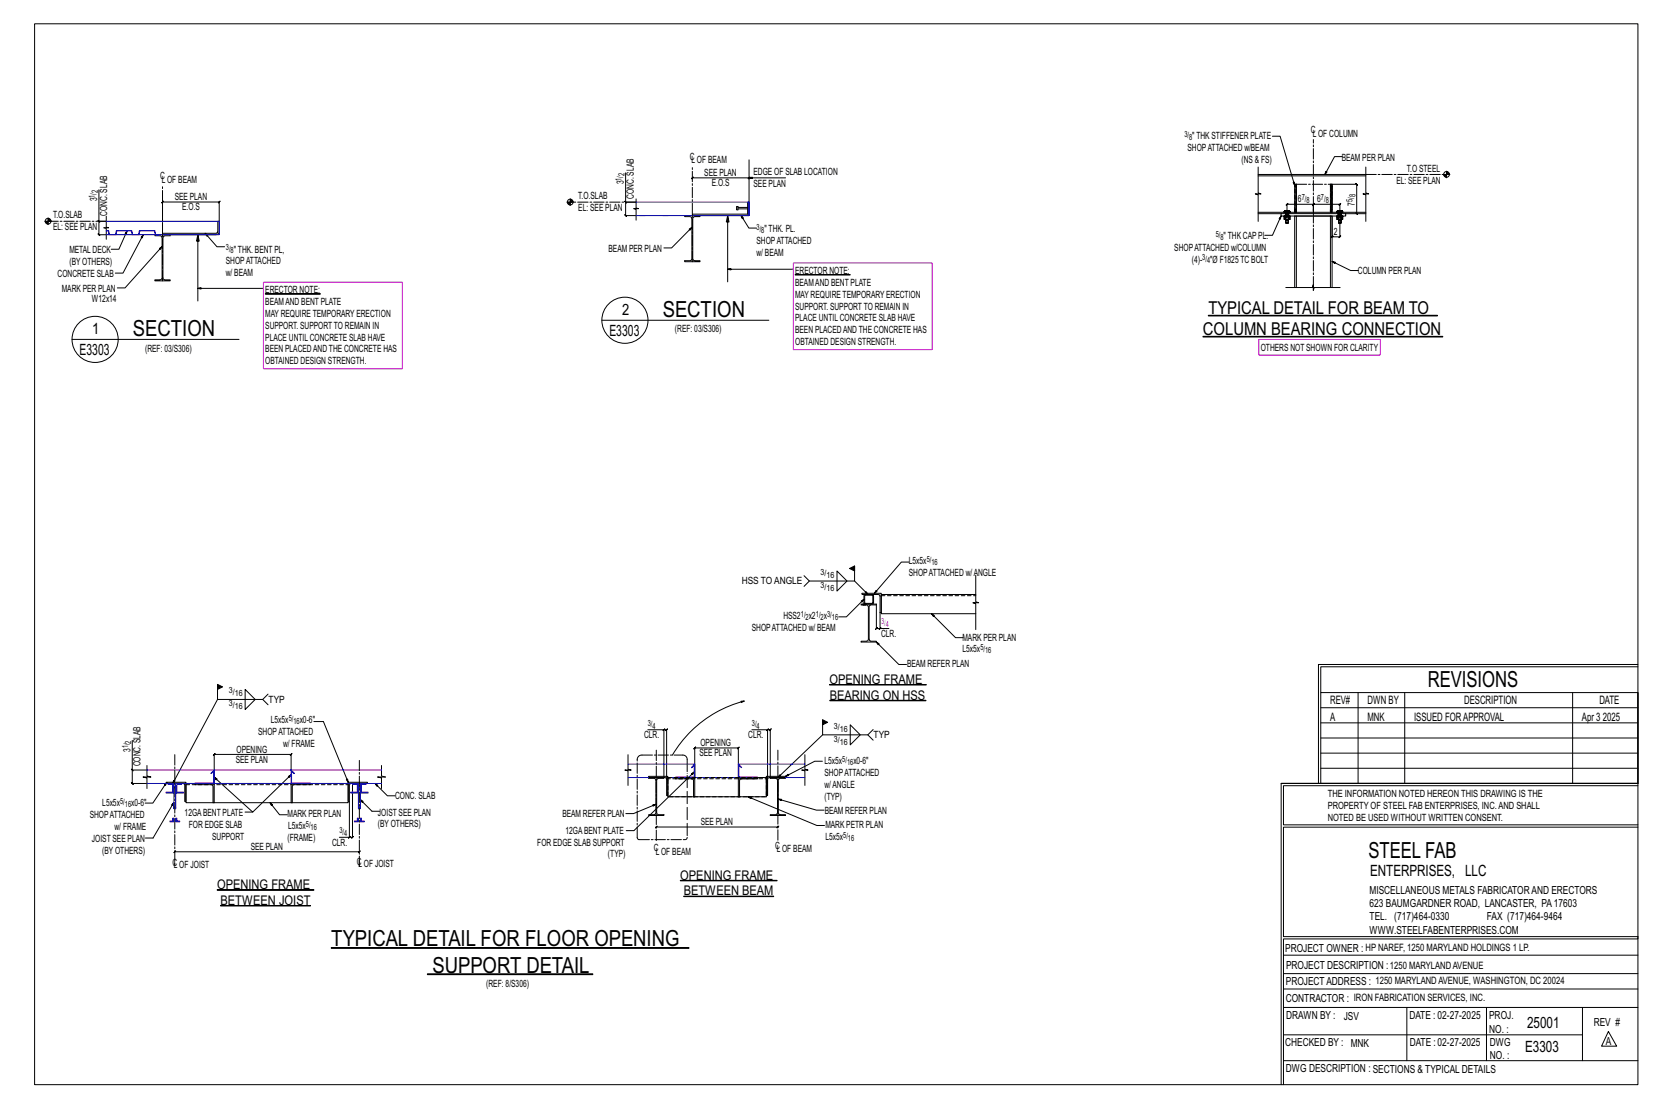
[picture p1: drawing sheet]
<svg xmlns="http://www.w3.org/2000/svg" width="914mm" height="610mm" viewBox="0 0 914 610" stroke-linecap="round" stroke-linejoin="round" font-family="sans-serif">
<defs><g id="words">
<g font-size="12.2">
<text x="365" y="174">SECTION</text>
<text x="73" y="185">SECTION</text>
<text x="786" y="378">REVISIONS</text>
<text x="753" y="472">STEEL FAB</text>
<text x="182" y="521">TYPICAL DETAIL FOR FLOOR OPENING</text>
<text x="238" y="536">SUPPORT DETAIL</text>
</g>
<g font-size="9.8">
<text x="665" y="173">TYPICAL DETAIL FOR BEAM TO</text>
<text x="662" y="185">COLUMN BEARING CONNECTION</text>
</g>
<g font-size="8.6">
<text x="342" y="174">2</text>
<text x="51" y="184">1</text>
<text x="335" y="185">E3303</text>
<text x="44" y="195">E3303</text>
<text x="754" y="483">ENTERPRISES, LLC</text>
<text x="841" y="566">25001</text>
<text x="840" y="579">E3303</text>
</g>
<g font-size="7.3">
<text x="457" y="377">OPENING FRAME</text>
<text x="457" y="385">BEARING ON HSS</text>
<text x="375" y="484">OPENING FRAME</text>
<text x="120" y="490">OPENING FRAME</text>
<text x="376" y="493">BETWEEN BEAM</text>
<text x="121" y="498">BETWEEN JOIST</text>
</g>
<g font-size="6.4">
<text x="732" y="388">REV#</text>
<text x="753" y="388">DWN BY</text>
<text x="806" y="388">DESCRIPTION</text>
<text x="880" y="388">DATE</text>
<text x="732" y="397">A</text>
<text x="753" y="397">MNK</text>
<text x="778" y="397">ISSUED FORAPPROVAL</text>
<text x="871" y="397">Apr 3</text>
<text x="882" y="397">2025</text>
</g>
<g font-size="6.1">
<text x="754" y="492">MISCELLANEOUS METALS FABRICATORAND ERECTORS</text>
<text x="754" y="500">623 BAUMGARDNER ROAD, LANCASTER, PA17603</text>
<text x="754" y="507">TEL. (717)464-0330</text>
<text x="819" y="507">FAX (717)464-9464</text>
<text x="754" y="514">WWW.STEELFABENTERPRISES.COM</text>
<text x="708" y="524">PROJECT OWNER : HP NAREF, 1250 MARYLAND HOLDINGS 1 LP.</text>
<text x="708" y="534">PROJECT DESCRIPTION :1250 MARYLANDAVENUE</text>
<text x="708" y="543">PROJECTADDRESS : 1250 MARYLANDAVENUE, WASHINGTON, DC 20024</text>
<text x="708" y="552">CONTRACTOR : IRON FABRICATION SERVICES, INC.</text>
<text x="708" y="561">DRAWN BY :</text>
<text x="740" y="561">JSV</text>
<text x="776" y="561">DATE : 02-27-2025</text>
<text x="820" y="561">PROJ.</text>
<text x="820" y="569">NO. :</text>
<text x="877" y="565">REV #</text>
<text x="708" y="576">CHECKED BY : MNK</text>
<text x="776" y="576">DATE :02-27-2025</text>
<text x="820" y="576">DWG</text>
<text x="884" y="576">A</text>
<text x="820" y="583">NO. :</text>
<text x="708" y="590">DWG DESCRIPTION : SECTIONS &amp; TYPICAL DETAILS</text>
</g>
<g font-size="5.5">
<text x="656" y="77">&quot; THK STIFFENER PLATE</text>
<text x="722" y="73">C</text>
<text x="723" y="75">LOF COLUMN</text>
<text x="654" y="83">SHOPATTACHED w/BEAM</text>
<text x="380" y="88">C</text>
<text x="381" y="90">LOF BEAM</text>
<text x="683" y="90">(NS &amp; FS)</text>
<text x="739" y="88">BEAM PER PLAN</text>
<text x="774" y="95">T.O STEEL</text>
<text x="88" y="99">C</text>
<text x="89" y="101">LOF BEAM</text>
<text x="343" y="102" transform="rotate(-90 343 102)">3</text>
<text x="388" y="97">SEE PLAN</text>
<text x="415" y="97">EDGE OF SLAB LOCATION</text>
<text x="769" y="101">EL: SEE PLAN</text>
<text x="392" y="102">E.O.S</text>
<text x="415" y="103">SEE PLAN</text>
<text x="53" y="111" transform="rotate(-90 53 111)">3</text>
<text x="96" y="110">SEE PLAN</text>
<text x="318" y="109">T.O.SLAB</text>
<text x="349" y="110" transform="rotate(-90 349 110)">CONC. SLAB</text>
<text x="715" y="112">6</text>
<text x="725" y="112">6</text>
<text x="746" y="113" transform="rotate(-90 746 113)">7</text>
<text x="59" y="119" transform="rotate(-90 59 119)">CONC. SLAB</text>
<text x="100" y="116">E.O.S</text>
<text x="318" y="116">EL: SEE PLAN</text>
<text x="29" y="120">T.O.SLAB</text>
<text x="29" y="127">EL: SEE PLAN</text>
<text x="421" y="128">&quot; THK. PL.</text>
<text x="674" y="132">&quot; THK CAPPL.</text>
<text x="734" y="129">2</text>
<text x="416" y="135">SHOPATTACHED</text>
<text x="38" y="139">METALDECK</text>
<text x="129" y="139">&quot; THK. BENT PL,</text>
<text x="335" y="139">BEAM PER PLAN</text>
<text x="416" y="141">w/ BEAM</text>
<text x="646" y="138">SHOPATTACHED w/COLUMN</text>
<text x="38" y="146">(BYOTHERS)</text>
<text x="124" y="146">SHOPATTACHED</text>
<text x="656" y="145">(4)-</text>
<text x="666" y="145">&quot;Ø F1825 TC BOLT</text>
<text x="32" y="153">CONCRETE SLAB</text>
<text x="124" y="152">w/ BEAM</text>
<text x="438" y="151">ERECTOR NOTE:</text>
<text x="748" y="151">COLUMN PER PLAN</text>
<text x="34" y="161">MARK PER PLAN</text>
<text x="146" y="161">ERECTOR NOTE:</text>
<text x="438" y="157">BEAMAND BENT PLATE</text>
<text x="51" y="166">W12x14</text>
<text x="146" y="168">BEAMAND BENT PLATE</text>
<text x="438" y="164">MAYREQUIRETEMPORARYERECTION</text>
<text x="438" y="170">SUPPORT. SUPPORTTO REMAIN IN</text>
<text x="146" y="174">MAYREQUIRETEMPORARYERECTION</text>
<text x="438" y="177">PLACE UNTILCONCRETE SLAB HAVE</text>
<text x="146" y="181">SUPPORT. SUPPORTTO REMAIN IN</text>
<text x="372" y="183">(REF: 03/S306)</text>
<text x="438" y="184">BEEN PLACEDAND THE CONCRETE HAS</text>
<text x="146" y="188">PLACE UNTILCONCRETE SLAB HAVE</text>
<text x="438" y="190">OBTAINED DESIGN STRENGTH.</text>
<text x="80" y="194">(REF: 03/S306)</text>
<text x="146" y="194">BEEN PLACEDAND THE CONCRETE HAS</text>
<text x="694" y="193">OTHERS NOT SHOWN FOR CLARITY</text>
<text x="146" y="201">OBTAINED DESIGN STRENGTH.</text>
<text x="500" y="311">L5x5x</text>
<text x="500" y="317">SHOPATTACHED w/A</text>
<text x="538" y="317">NGLE</text>
<text x="408" y="322">HSS TO ANGLE</text>
<text x="431" y="341">HSS2</text>
<text x="445" y="341">x2</text>
<text x="453" y="341">x</text>
<text x="414" y="348">SHOPATTACHED w/ BEAM</text>
<text x="485" y="351">CLR.</text>
<text x="530" y="353">MARK PER PLAN</text>
<text x="530" y="359">L5x5x</text>
<text x="499" y="368">BEAM REFER PLAN</text>
<text x="148" y="387">TYP</text>
<text x="149" y="398">L5x5x</text>
<text x="165" y="398">x0-6&quot;</text>
<text x="142" y="405">SHOPATTACHED</text>
<text x="355" y="406">CLR.</text>
<text x="412" y="406">CLR.</text>
<text x="481" y="406">TYP</text>
<text x="156" y="411">w/ FRAME</text>
<text x="386" y="411">OPENING</text>
<text x="72" y="414" transform="rotate(-90 72 414)">3</text>
<text x="130" y="420">SEE PLAN</text>
<text x="130" y="414">OPENING</text>
<text x="385" y="416">SEE PLAN</text>
<text x="77" y="422" transform="rotate(-90 77 422)">CONC. SLAB</text>
<text x="454" y="421">L5x5x</text>
<text x="470" y="421">x0-6&quot;</text>
<text x="454" y="427">SHOPATTACHED</text>
<text x="454" y="434">w/ANGLE</text>
<text x="56" y="444">L5x5x</text>
<text x="72" y="444">x0-6&quot;</text>
<text x="218" y="440">CONC. SLAB</text>
<text x="454" y="440">(TYP)</text>
<text x="731" y="439">THE INFORMATION NOTED HEREON THIS DRAWING IS THE</text>
<text x="102" y="449">12GABENT PLATE</text>
<text x="158" y="450">MARK PER PLAN</text>
<text x="208" y="449">JOIST SEE PLAN</text>
<text x="310" y="450">BEAM REFER PLAN</text>
<text x="454" y="448">BEAM REFER PLAN</text>
<text x="731" y="445">PROPERTY OF STEEL FAB ENTERPRISES, INC.AND SHALL</text>
<text x="49" y="450">SHOPATTACHED</text>
<text x="104" y="456">FOR EDGE SLAB</text>
<text x="208" y="456">(BYOTHERS)</text>
<text x="386" y="454">SEE PLAN</text>
<text x="731" y="452">NOTED BE USED WITHOUT WRITTEN CONSENT.</text>
<text x="63" y="457">w/ FRAME</text>
<text x="159" y="456">L5x5x</text>
<text x="311" y="459">12GABENT PLATE</text>
<text x="454" y="456">MARK PETR PLAN</text>
<text x="51" y="464">JOIST SEE PLAN</text>
<text x="117" y="462">SUPPORT</text>
<text x="158" y="463">(FRAME)</text>
<text x="183" y="466">CLR.</text>
<text x="296" y="466">FOR EDGE SLAB SUPPORT</text>
<text x="427" y="468">C</text>
<text x="454" y="463">L5x5x</text>
<text x="56" y="470">(BYOTHERS)</text>
<text x="138" y="468">SEE PLAN</text>
<text x="335" y="472">(TYP)</text>
<text x="360" y="469">C</text>
<text x="361" y="471">LOF BEAM</text>
<text x="428" y="469">LOF BEAM</text>
<text x="95" y="477">CLOF JOIST</text>
<text x="196" y="476">CLOF JOIST</text>
<text x="268" y="543">(REF: 8/S306)</text>
</g>
<g font-size="4.7">
<text x="652" y="75">3/</text>
<text x="655" y="77">8</text>
<text x="342" y="100" transform="rotate(-90 342 100)">1/</text>
<text x="344" y="97" transform="rotate(-90 344 97)">2</text>
<text x="54" y="106" transform="rotate(-90 54 106)">2</text>
<text x="52" y="109" transform="rotate(-90 52 109)">1/</text>
<text x="717" y="110">7/</text>
<text x="719" y="112">8</text>
<text x="727" y="110">7/</text>
<text x="730" y="112">8</text>
<text x="745" y="111" transform="rotate(-90 745 111)">5/</text>
<text x="746" y="109" transform="rotate(-90 746 109)">8</text>
<text x="416" y="127">3/</text>
<text x="419" y="128">8</text>
<text x="669" y="130">5/</text>
<text x="124" y="138">3/</text>
<text x="672" y="132">8</text>
<text x="127" y="139">8</text>
<text x="662" y="143">3/</text>
<text x="664" y="145">4</text>
<text x="510" y="309">5/</text>
<text x="513" y="311">16</text>
<text x="452" y="316">3/</text>
<text x="452" y="324">3/</text>
<text x="455" y="318">16</text>
<text x="455" y="325">16</text>
<text x="441" y="340">1/</text>
<text x="443" y="341">2</text>
<text x="449" y="340">1/</text>
<text x="452" y="341">2</text>
<text x="455" y="340">3/</text>
<text x="458" y="341">16</text>
<text x="540" y="358">5/</text>
<text x="542" y="360">16</text>
<text x="126" y="382">3/</text>
<text x="129" y="383">16</text>
<text x="126" y="389">3/</text>
<text x="129" y="391">16</text>
<text x="159" y="397">5/</text>
<text x="162" y="399">16</text>
<text x="357" y="400">3/</text>
<text x="359" y="401">4</text>
<text x="414" y="400">3/</text>
<text x="417" y="401">4</text>
<text x="459" y="401">3/</text>
<text x="462" y="403">16</text>
<text x="71" y="412" transform="rotate(-90 71 412)">1/</text>
<text x="72" y="409" transform="rotate(-90 72 409)">2</text>
<text x="459" y="409">3/</text>
<text x="462" y="410">16</text>
<text x="464" y="420">5/</text>
<text x="466" y="421">16</text>
<text x="66" y="443">5/</text>
<text x="69" y="444">16</text>
<text x="168" y="455">5/</text>
<text x="171" y="457">16</text>
<text x="187" y="459">3/</text>
<text x="189" y="461">4</text>
<text x="464" y="461">5/</text>
<text x="467" y="463">16</text>
</g>
<g font-size="4.7" fill="#f0f">
<text x="485" y="344">3/</text>
<text x="488" y="346">4</text>
</g>
</g></defs>
<g fill="none" stroke="#000" stroke-width=".55">
<path d="M19 13h883v584h-883zM700 75h5l8 27M344 95v16h6M381 99v-1l1-1-1 1h31l1-1-1 2M412 98h20M412 88v31h-31v-1h31M693 92v14l1 1h-3h2v15M693 96h59M693 97h59M739 86h-4l-6 10M752 92v14l1 1h-3h2v15M794 96h4"/>
<path d="M795 96l1 2M795 96l1 1M796 96v1M796 96h.1M796 96h1M796 95l1 1M796 95l2 1M796 94v4M797 94l1 2M54 105v17h5M59 119v6h1h-3l2 1v6M312 111h4"/>
<path d="M312 112l2 1M312 111l2 2M313 111l1 1M314 111v1M314 111h1M314 111h.1M314 110l1 1M314 109v4M344 111l1 1zM344 111v8v-1l1 1h-1h6M350 110v5h1h-2h1v6M377 119h8h-3l-1 1v22l1 1 3 1h-8l3-1 1-1v-22l-1-1h-3z"/>
<path d="M401 119l-1 3h1v-3v36M405 114h1v2h-1zM406 114h6M406 115h6M408 119l4 7h4M412 111v7M693 117h59M693 118h12M705 119l-4 11h-5M705 118h36v1h-36zM707 116v1zM707 119v2h1v-2"/>
<path d="M707 116h1h-1l1 1M708 116h-1l1 1M708 116l1 1M708 119h-1h3M708 116h2h-1M708 116l2 1-1-1M709 119v-7l-1 1 1-1h14v1l1-1h-1v5v-5v1l1-1h-1h15l-1 1 1-1v18l-1 1 1-1h-5h1l-1 1v-1v-11M709 116h1M709 119v2h-1h1M710 119v2h-1M710 116v1M710 119v2"/>
<path d="M710 119h-2M713 101h1v16h-1zM714 101v2M714 101h.1M714 117h.1M714 115v-13v15M714 119h9M723 119h9M732 119h1v39M732 119v39M732 101h1v16h-1zM733 101v2"/>
<path d="M733 101h.1M733 117h.1M733 103v14M733 103v13M733 101h14h-1l1 1v-1v17M736 119h3zM736 116v1zM736 119v2h1v-2M737 116h-1l1 1M737 116h-1M737 116h-1l2 1M737 116l1 1"/>
<path d="M737 116h2h-1M738 116l1 1v-1M738 116h1M738 119v2h-1h1M739 119v2h-1M739 116v1M739 119v2M739 119h.1M741 118h11M746 117l1 1zM25 122h3M25 122l1 1"/>
<path d="M26 122v1M26 122h.1M26 121l1 1M26 121l2 1M26 120l2 2M26 120v4M27 120l1 2M54 121l1 1zM54 122v7l1 1-1-1h5M70 127l-5 10h-4M79 129l-11 21h-5M85 129h9v1h-4v1v22v1h4v1h-9v-1h4v-1v-22v-1h-4z"/>
<path d="M89 136l-20 23h-4M89 122v-11v1l1-1h-1h32l-1 1 1-1v11M89 128h30l1-1v-5h1v6l-2 1h-30zM109 129l-1 4h2l-1-4v37M113 128l6 8h5M381 125l-11 12h-5M708 121v2h1v-2v2M737 121v2h1v-2v2M738 121h.1M109 159h36M401 148h36M708 158h14l1-1v3l1-2h14"/>
<path d="M713 158v-39h1v39M733 144l11 5h4M331 176h92M40 187h92M446 320l-3 3M461 314l5 6-5 5zM470 312v8h-24l-3-3M470 320l8 7M500 310h-4l-15 17M537 317v14l2 1h-3h1v15M474 333h8h-3l-1 1 1 18 1 1h2v1h-8v-1h3l1-1v-18l-1-1h-3zM475 327h10v10h-1v-9l-9-1z"/>
<path d="M476 330l-10 10h-4M476 328h5v4h-5zM476 328h4v4h-4zM476 332h.1M482 333v13v1l1-1h-1h2M484 337v9h5M513 338l13 13h4M537 327h-52v11h52M482 354l13 12h4M484 346h1l-1 1zM120 377v8h25l3-3M135 380l5 5-5 6z"/>
<path d="M902 366h-176v65M902 367h-175v14M120 385l-25 46M145 385l3 3M173 397h5l14 34M408 386h2l-2 1zM410 386a65 65 0 0 0-40 30M453 396v9h25l3-3M468 399l6 6-6 5zM727 381h175v50h-175zM727 398h175M727 390h175"/>
<path d="M748 381v50M773 381v50M866 381v50M902 381v50M73 408v16h8M346 416v8h1h-3h2v9M357 402h8v26M365 402h2h-1l1-1v1v27M366 401l-1 1zM414 402h9v36M423 402h1l1-1-1 1v27M423 401l-1 1z"/>
<path d="M443 416v8h2h-4h2v9M453 419h-4l-17 9M453 405l-25 23M478 405l3 3M727 415h175M727 406h175M72 424l1 1zM73 424v7h-1l1 1v-1h8M81 422v5l2 1h-4h2v6M92 431h10v10l-1-9-9-1zM92 431l-8 11h-4M107 431h11v11h-1v-10h-10z"/>
<path d="M118 424v-9l-1 1 1-1h42v1l1-1h-1v9M160 431h11v1h-10v10h-1zM160 427l-21 20-21-19M160 431h-58v11h15M171 431h21v11h-31M192 431h10l-9 1-1 9zM194 432v29h1l-1 1v-1h-2M206 431l7 7h5M210 422v5l2 1h-4h2v6M357 428h11v10h-1v-10h-10zM357 428h8v1h-3l-1 1 1 18 1 1h2h-8h3l1-2v-18h-1h-3zM368 428h54v11h-54z"/>
<path d="M372 428h10v11l-1-10h-9zM382 425l-33 32h-4M382 421v-9l1-1-1 1h24l1-1-1 1v9M406 428h11v1h-10v10h-1zM412 439l38 16h4M424 428h8v1h-3l-1 1 1 18 1 1h2h-8h3l1-2v-18h-1h-3zM432 428h-9v10M432 428h-10v10h1M705 431h197h-197v166M727 423h175M902 433h-195v21h195M96 442l-12 19h-4"/>
<path d="M118 442h42M135 447h4M149 442l5 7h4M192 441v20h-5M198 440l7 7h4M361 443l-12 5h-4M361 455h1l-1 1zM361 455h67v1l1-1h-1M428 440l21 6h5M902 455h-195v61h195v1h-195v80M96 469h1l-1 1zM96 469h102l-1 1 1-1"/>
<path d="M192 461v1l1-1zM707 536h195M707 526h195M707 545h195M707 555h195M774 555v29M818 555v29M871 555v29M707 570h164M885 568l5 8h-8zM707 584h195"/>
<circle cx="796" cy="96" r="1.6"/>
<circle cx="314" cy="111" r="1.6"/>
<circle cx="26" cy="122" r="1.6"/>
<circle cx="344" cy="176" r="13"/>
<circle cx="52" cy="187" r="13"/>
</g>
<g fill="#000" stroke="#000" stroke-width=".55">
<path d="M438 151h30zM146 162h30zM665 174h126zM662 185l132 1zM468 313l2-1v2zM120 377l3 1-3 2zM457 377h53zM453 396l3 2-3 1zM457 386h53zM120 490h53zM121 499h50zM375 485h53z"/>
<path d="M376 493l50 1zM182 522h197h-197zM235 536h91v1h-91z"/>
</g>
<g fill="none" stroke="#00f" stroke-width=".55">
<path d="M350 111h62v8h-62M352 119h3M365 119h3M377 119h2M59 122h62v7h-62M59 127h1v2M59 127h1v2h4v-2h9v2h3l1-2h8l1 2h1M64 129v-2h8l1 2M77 129v-2h8v2M81 424h37M92 431h4v4h-1v-3h-3zM95 435v1h-4v1h5v-2"/>
<path d="M96 433v1l1-1M97 433h-1v12M97 433v12M97 435l1 1h3v1h-4v-6h3v1h-3v3M107 431h11v-6l-2 1 2-2v7v-7h42l2 2-1-1v6h10M160 431h50M194 431h3v4v-3h-3zM197 435l-1 1h-3v1h4v-2M197 433l1 1v-1M198 433h-1v12M198 433v12M198 435h1v1h4v1h-5v-6h4v1h-3v3"/>
<path d="M210 424h-50v7h-79M346 421h36v7M346 428h11M382 421v7v-7l-1 2 1-2v7h-10M406 428v-7l2 2-1-2v7h10M432 428h11M443 421h-37v7h-37M95 450h1v3h-2v-1h1zM97 450v2h2v1h-2zM195 452h2v-2v3h-2zM198 450h1v2h2v1h-3z"/>
<circle cx="96" cy="445" r=".6"/>
<circle cx="198" cy="445" r=".6"/>
</g>
<path d="M145 155h76v48h-76zM437 145h76v48h-76zM693 187h67v9h-67z" fill="none" stroke="#f0f" stroke-width=".55"/>
<g fill="none" stroke="#000" stroke-width=".55" stroke-dasharray="5.8 1 1 1">
<path d="M752 96h44M350 111h-36M714 101h18M59 122h-33M89 155v-53M381 144v-53M723 158v-81M96 416v61M353 416h-1l-1 2M353 416h23M361 413v51M378 418v-2h-2"/>
<path d="M198 477v-58M351 461v-43M351 461l1 1M352 462h25M377 462l1-1M428 463v-50"/>
</g>
<g fill="none" stroke="#000" stroke-width=".55" stroke-dasharray="2 1.4">
<path d="M705 118h.1M707 119h.1M707 116v1zM707 116h.1M707 119v2zM707 119h1zM707 117h.1M707 117v-1v1M707 116h1zM707 116l1 1M707 117h1zM708 116h.1"/>
<path d="M708 119v-1M708 118v-1M708 117h.1M708 118h.1M708 119h.1M708 118v1zM708 117v1zM708 119v2zM708 119h1M708 119v2v-2h1zM708 116h-1zM708 119h-1h1"/>
<path d="M708 117v1M708 116h-1h1M709 119h.1M709 117h.1M708 117v-1v1v-1M708 116h1M708 118v1M708 118v-1l1 1M709 119v-1M709 118v-1M709 118h.1M709 117v-1"/>
<path d="M709 116v1zM709 116h.1M709 118v1zM709 118v-1v1M709 118h-1M709 117v1M709 118v1M709 116v1v-1l1 1M709 116h1M709 119h1M709 116h1zM709 117h1z"/>
<path d="M709 119h1zM709 119v2zM709 117v1zM709 119v2v-2h1zM710 116h.1M710 117h.1M710 116v1zM710 119h.1M710 117v-1M713 117v-2M713 102v1h1v12h-1M713 102l1-1"/>
<path d="M713 103v-2M714 115v1M714 117v-1M714 101v2M714 117h-1M714 101v15M714 116v1M714 115h-1v-12h1M732 117v-2M732 102v1h1v12h-1M732 102l1-1M732 103v-2"/>
<path d="M732 103h1v12M732 115l1 1M732 115v-14M733 115v1M733 102v1M733 117h.1M733 117h-1M733 103h.1M733 101v1M733 102v7M736 119h.1M736 116v1z"/>
<path d="M736 116h1M736 119v2zM736 119h1zM736 117h.1M736 116h.1M736 117v-1v1M737 117h.1M737 116h.1M737 116h-1l1 1M737 119v-1M737 118v-1M737 118h.1"/>
<path d="M737 119h.1M737 118v1zM737 117v1zM737 119v2zM737 119h1M737 119v2v-2h1zM737 116h-1zM737 119h-1h1M737 117v1M737 116h-1h1M737 116h1M737 119h1z"/>
<path d="M737 116h1zM737 117h1zM738 119h.1M738 117h.1M738 116h.1M737 118h1M737 118l1-1M738 117l-1-1v1l1-1M738 119l-1-1M738 118h.1M738 119v-1M738 118v-1"/>
<path d="M738 118h-1M738 117v-1M738 116v1zM738 118v1zM738 118v-1v1M738 117v1M738 116v1v-1l1 1M738 116h1M738 119h1M738 116h1zM738 117h1zM738 119h1z"/>
<path d="M738 118v1M738 119v2zM738 117v1zM738 119v2v-2h1zM739 116h.1M739 117h.1M739 116v1zM739 119h.1M739 117v-1M741 118h.1M707 121h1zM708 121h-1v-2h1h-1"/>
<path d="M708 121h.1M708 121h1zM708 121v2zM708 123h.1M709 121h.1M708 123v-2M709 121h-1M709 123h.1M709 123h-1M709 123v-2M709 121h-1v-2h1M709 121h1z"/>
<path d="M710 121h-1v-2h1M710 121v-2M736 121h1zM737 121h-1v-2h1h-1M737 121h.1M737 121h1zM737 121v2zM737 123h.1M738 121h.1M737 123v-2M738 123h.1M738 121h-1"/>
<path d="M738 123h-1M738 123v-2M738 121h-1v-2h1M738 121h1zM739 121h-1v-2h1M739 121v-2M475 333h.1M475 333h1M476 333h-1M476 333h.1M477 333h.1M481 332h.1"/>
<path d="M485 328h52M102 432h90M368 430v-1M368 428h54v1M368 428v1h54M382 439h.1M382 429h-10M406 429h11M407 439h-1M422 429v10h-54v-9M118 442h-1M161 442h-1"/>
</g>
<path d="M378 418v43" fill="none" stroke="#000" stroke-width=".55" stroke-dasharray="6.8 1 0 1"/>
<use href="#words"/>
</svg>
